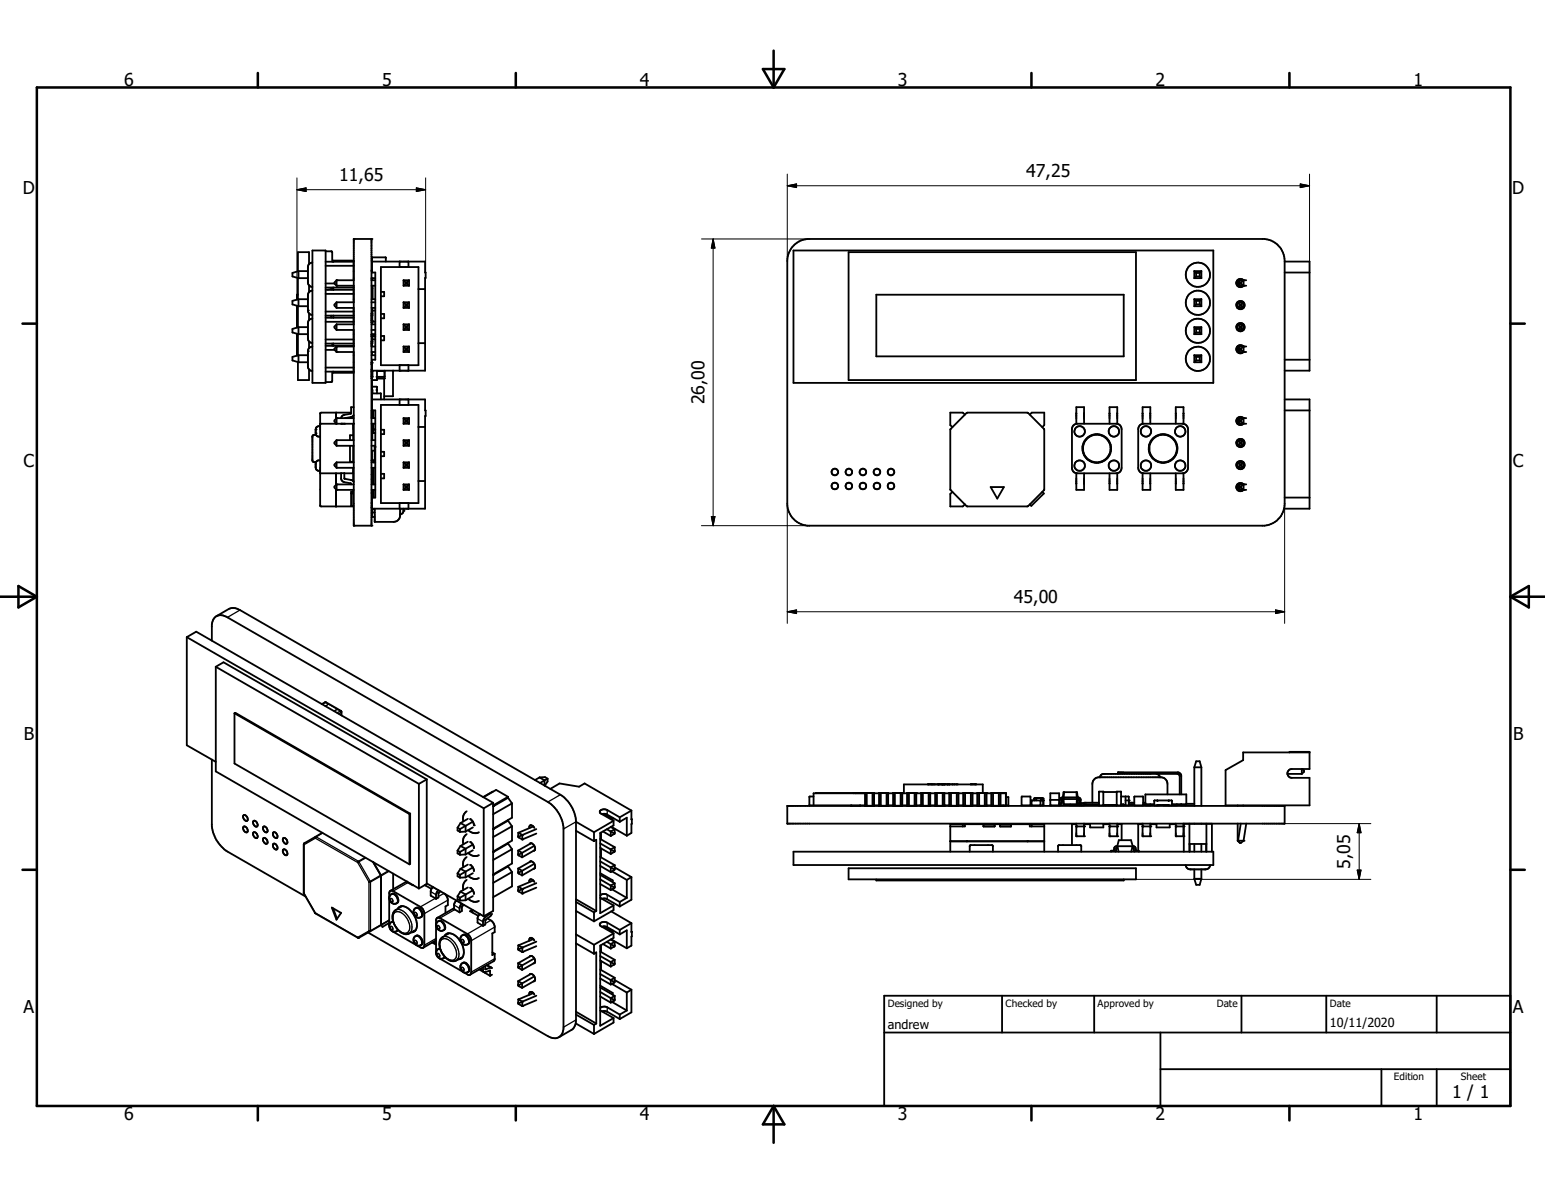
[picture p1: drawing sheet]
<svg xmlns="http://www.w3.org/2000/svg" width="279mm" height="216mm" viewBox="0 0 279 216" stroke-linecap="round" stroke-linejoin="round" font-family="sans-serif">
<defs><g id="words">
<g font-size="3.2">
<text x="22.5" y="15.6">6</text>
<text x="69.1" y="15.6">5</text>
<text x="115.7" y="15.6">4</text>
<text x="162.3" y="15.6">3</text>
<text x="209" y="15.6">2</text>
<text x="255.6" y="15.6">1</text>
<text x="4.1" y="35">D</text>
<text x="61.3" y="32.7">11,65</text>
<text x="185.6" y="32">47,25</text>
<text x="273.5" y="35">D</text>
<text x="127.4" y="73.1" transform="rotate(-90 127.4 73.1)">26,00</text>
<text x="4.3" y="84.4">C</text>
<text x="273.6" y="84.4">C</text>
<text x="183.3" y="109">45,00</text>
<text x="4.3" y="133.7">B</text>
<text x="273.6" y="133.7">B</text>
<text x="244.2" y="157.1" transform="rotate(-90 244.2 157.1)">5,05</text>
<text x="4.3" y="183.1">A</text>
<text x="273.6" y="183.1">A</text>
<text x="22.5" y="202.6">6</text>
<text x="69.1" y="202.6">5</text>
<text x="115.7" y="202.6">4</text>
<text x="162.3" y="202.6">3</text>
<text x="209" y="202.6">2</text>
<text x="255.6" y="202.6">1</text>
<text x="262.6" y="198.6">1 / 1</text>
</g>
<g font-size="2.3">
<text x="240.5" y="185.7">10/11/2020</text>
<text x="160.5" y="186">andrew</text>
</g>
<g font-size="1.8">
<text x="160.5" y="182.1">Designed by</text>
<text x="181.9" y="182.1">Checked by</text>
<text x="198.5" y="182.1">Approved by</text>
<text x="220" y="182">Date</text>
<text x="240.5" y="182">Date</text>
<text x="252.1" y="195.4">Edition</text>
<text x="264.2" y="195.4">Sheet</text>
</g>
</g></defs>
<g fill="none" stroke="#000" stroke-width=".33">
<path d="M53.7 55.3v3.9M53.9 53.3h-.2v.9M53.9 50.3v3.8M53.9 55.3v3.9M54 59.2h1.7M54 54.1h1.7M54 55.4h1.7M54 49h1.7M54 50.3h1.7M54 49v1.3M54 54.1v1.3M54 59.2v1.2"/>
<path d="M54 59.2l-1.1 .3v.6l1.1 .3M54 49l-1.1 .4v.6l1.1 .3M54 54.1l-1.1 .3v.6l1.1 .4M55.9 52.9l-.2 .4v2.8l.2 .5M55.9 56.6l.6 .3M55.9 47.8v-2.2h-2v3.5M55.9 51.6v1.2M55.9 56.7v1.2M56.5 47.5l-.5 .2-.3 .6v3l.3 .4 .5 .2M56.5 57.6l-.5 .2-.3 .6v3l.3 .4 .5 .2M56.5 45.3h2.4v23.9h-2.4zM56.5 52.6l-.6 .3"/>
<path d="M58.9 51.3h1.6M58.9 47.3h5M58.9 52h5M58.9 48.1h5M58.9 57.5h5M58.9 58.2h5M58.9 52.4h5M58.9 53.1h5M58.9 57.1h5M58.9 56.3h5M58.9 45.4l1.1 .1 .1 1.8M59.9 52.3v.1"/>
<path d="M59.9 57.1v.4M59.9 52.3l-.7 .1M59.9 52.3l.4 .1M60.1 52v.3M60.3 47.3v-.2h3.6v3.6M60.3 52v.4M60.3 57.1v.4M60.5 51.3l.4 .4M60.9 58.6h3.1M60.9 59.7h3.1M60.9 54.7h3.1M60.9 55.7h3.1"/>
<path d="M60.9 51.7h3.1M60.9 50.7h3.1M60.9 50.7v1M60.9 54.7v1M60.9 58.6v1.1M60.9 50.7l-.4 .4v.2M60.9 54.7l-.4 .4v.2l.4 .4M60.9 58.6l-.4 .5v.2l.4 .4M63.9 54.1h.1M63.9 49h.1M63.9 50.3h.1M63.9 51.7v3"/>
<path d="M63.9 55.7v2.9M63.9 59.7v3M64 43.2h3.2v51.9h-3.2zM67.2 54.1h.7M67.2 49h.1M67.2 50.3h.7M67.2 58.6h.7M67.2 59.7h.7M67.2 54.7h.7M67.2 55.7h.7M67.2 51.7h.7M67.2 50.7h.7"/>
<path d="M67.2 56.6l.1 .1M67.2 56.7h.1M67.2 58.3h.1M67.2 48.9h.1M67.2 57h.1M67.2 58h.1M67.3 46.6v2.7h.6v15.7h-.6v2h9.6v-16.7h.1l-.1-3h-9.6M67.3 58.2h.6M67.3 50.3v.4M67.3 51.7v2.4M67.3 55.7v1M67.3 56.2h.6"/>
<path d="M67.3 46.6l2.4-.1 .1 .8M67.3 52.2h.1M67.3 57.3v1.3M67.3 56.2v2M67.4 51.7v2.4M68.9 48.3h6.8v17.7h-6.8zM68.9 52.8h.6v.8h-.6M68.9 56.8h.6v.8h-.6M72.3 47.3v1M73 58.6h1M73 59.7h1M73 54.7h1"/>
<path d="M73 55.7h1M73 51.7h1M73 50.7h1M73 50.7v1M73 54.7v1M73 58.6v1.1M73 58.6l.4 .5M73 50.7l.4 .4M73 54.7l.4 .4M73.4 59.1h.2M73.4 59.3h.2M73.4 55.1h.2"/>
<path d="M73.4 55.3h.2M73.4 51.3h.2M73.4 51.1h.2M73.4 51.1v.2M73.4 55.1v.2M73.4 59.1v.2M73.4 59.3l-.4 .4M73.4 51.3l-.4 .4M73.4 55.3l-.4 .4M73.6 51.1v.2M73.6 55.1v.2M73.6 59.1v.2"/>
<path d="M73.6 59.3l.4 .4M73.6 51.3l.4 .4M73.6 55.3l.4 .4M73.9 47.3v1M74 50.7v1M74 54.7v1M74 58.6v1.1M74 58.6l-.4 .5M74 50.7l-.4 .4M74 54.7l-.4 .4M75.7 52.3h1.2M143.5 45.3h75.9v23.9h-75.9z"/>
<path d="M143.5 44.4l1.3-.9 1.2-.3h82.7a4 4 0 0 1 3.6 4v43.9a4 4 0 0 1-3.6 4h-82.7a4 4 0 0 1-3.6-4v-43.9a4 4 0 0 1 1.1-2.8zM153.5 45.6h51.9v23.1h-51.9zM158.5 53.3h44.7v11.1h-44.7zM216 59.2h1.3M216 49v1.3M216 54.1v1.3M216 59.2v1.2M216 59.2l.3 .3M216 54.1h1.3M216 55.4h1.3M216 54.1l.3 .3M216 49h1.3"/>
<path d="M216 50.3h1.3M216 49l.3 .4M216.3 59.5h.7M216.3 49.4v.6M216.3 54.4v.6M216.3 59.5v.6M216.3 54.4h.7M216.3 55l-.3 .4M216.3 55h.7M216.3 49.4h.7M216.3 50l-.3 .3M216.3 50h.7"/>
<path d="M217 49.4v.6M217 54.4v.6M217 59.5v.6M217 55l.3 .4M217 50l.3 .3M217.3 49v1.3M217.3 54.1v1.3M217.3 59.2v1.2M217.3 59.2l-.3 .3M217.3 54.1l-.3 .3M217.3 49l-.3 .4M223.8 54.7v1"/>
<path d="M223.8 58.6v1.1M223.8 58.6h1.1M223.8 59.7h1.1M223.8 54.7h1.1M223.8 55.7h1.1M223.8 58.6l.4 .5M223.8 54.7l.4 .4M224.2 51.1l-.3-.4v1l.3-.4M224.2 51.1v.2M224.2 55.1v.2M224.2 59.1v.2M224.2 59.1h.2"/>
<path d="M224.2 59.3h.2M224.2 59.3l-.4 .4M224.2 55.1h.2M224.2 55.3h.2M224.2 55.3l-.4 .4M224.2 51.3h.2M224.2 51.1h.2M224.4 55.1l.4-.4v1l-.4-.4M224.4 59.1l.4-.5v1.1l-.4-.4M224.4 51.1v.2M224.4 55.1v.2M224.4 59.1v.2"/>
<path d="M224.4 51.3l.5 .4M224.9 58.6l.1 .4v.5M224.9 58.6a.76 .76 0 0 0-1.2 .1 .76 .76 0 0 0 .2 1.1 .76 .76 0 0 0 1.1-.3M224.9 50.7v1M224.9 50.7l-.5 .4M224.9 50.7a.76 .76 0 0 0-1.1-.1 .76 .76 0 0 0 0 1.1 .76 .76 0 0 0 1.1 0M225 54.9v.5M225 58.9v.5M225.4 50.7h-1.6v1h1.6M232.3 47.3h4.5v19.7h-4.5M232.3 49.3h4.5M53.7 60.3v4"/>
<path d="M53.9 65.5v3.2h2v-1.9M53.9 60.4v3.9M54 60.4h1.7M54 64.2h1.7M54 65.5h1.7M54 64.2v1.3M54 64.2l-1.1 .3v.7l1.1 .3M55.9 63l-.2 .5v2.8l.2 .5M55.9 66.8l.6 .3M55.9 61.7v1.3M56.5 62.7l-.6 .3M57.2 78.7h-.5l-.2 .2v4.4l.2 .2 .5 .1"/>
<path d="M57.9 76.6h6.1M57.9 77.1a.64 .64 0 0 0-.8 .6v.6a.64 .64 0 0 0 .8 .7M58.9 63.3h1.6M58.9 62.5h5M58.9 67.2h5M58.9 66.5h5M58.9 62.1h5M58.9 61.4h5M60.1 62.1v.4M60.1 67.2l-.1 1.8-1.1 .1M60.3 62.1v.4M60.5 63.2l.4 .4"/>
<path d="M60.8 74.6v1.1M60.8 76.5v.1M60.9 79.6h3.1M60.9 75.6h3.1M60.9 63.6h3.1M60.9 62.7h3.1M60.9 62.7v.9M60.9 75.6v1M60.9 79.6v1M60.9 79.6l-.4 .4v.2l.4 .4M60.9 75.6l-.4 .4v.2l.4 .4M60.9 62.7l-.4 .3v.2"/>
<path d="M63.5 74.6h-5.4l-.2 .1v16.7l.2 .2h5.8M63.5 75.4v.2M63.9 75.2v.4M63.9 76.6v3M63.9 78.7h-.6v.9M63.9 75.2l-.4 .2-1.1 .2M63.9 60.4h.1M63.9 64.2h.1M63.9 65.5h.1M63.9 63.6v3.8h-3.6v-.2M64 73.6h-.5l-.1 1.2-1.4 .3-.3 .5M64 75.1l-.1 .1"/>
<path d="M67.2 60.4h.7M67.2 64.2h.7M67.2 65.5h.1M67.2 79.6h.7M67.2 76.6h.7M67.2 75.6h.7M67.2 63.6h.7M67.2 62.7h.7M67.2 67.1h.2M67.2 74.2h.7v15.8h-.6M67.2 62h.1M67.2 68.4h.1"/>
<path d="M67.2 66.8h.1M67.2 65.9h.1M67.2 61.7h.1M67.2 60.8h.7M67.2 65.6h.1M67.2 60.5h.7M67.2 60.9h.1M67.3 72.2h9.6v2h.1v1h-.1v16.8h-9.6M67.3 71.1h1.6v1.1M67.3 60.8v1.9M67.3 63.6v.6M67.3 76.6v1.7h.6"/>
<path d="M67.3 75.1h.2M67.3 70.5l.1 .6M67.3 70h.9v1.1M67.3 61.4h.6M67.3 74.8h.2M67.3 68.1v7.5M67.3 78.3v1.3M67.4 67v1.1h-.2M67.5 77.7h.4M67.5 77.6h.4M67.5 74.2v1.4M67.5 76.6v1.4h-.2"/>
<path d="M68.1 68.1l.1 .1M68.2 67.1h1.3M68.2 67v1.7h-.9M68.2 68.1h1.3M68.2 68.4h1.3M68.9 77.7h.6v.8h-.6M68.9 73.2h6.8v17.8h-6.8zM68.9 60.8h.6v.7h-.6M69.5 68.4v3.8M69.5 67v1.4M71.1 67v4.6h-1.6M71.1 67v.1"/>
<path d="M72.3 66v1M72.3 72.2v1M73 79.6h1M73 76.6h1M73 75.6h1M73 63.6h1M73 62.7h1M73 62.7v.9M73 75.6v1M73 79.6v1M73 75.6l.4 .4M73 79.6l.4 .4"/>
<path d="M73 62.7l.4 .3M73.4 80h.2M73.4 76.2h.2M73.4 76h.2M73.4 63.2h.2M73.4 63h.2M73.4 63v.2M73.4 76v.2M73.4 80v.2M73.4 76.2l-.4 .4M73.4 63.2l-.4 .4M73.6 63v.2"/>
<path d="M73.6 76v.2M73.6 80v.2M73.6 76.2l.4 .4M73.6 63.2l.4 .4M73.9 66v1M73.9 72.2v1M74 62.7v.9M74 75.6v1M74 79.6v1M74 75.6l-.4 .4M74 79.6l-.4 .4M74 62.7l-.4 .3"/>
<path d="M75.7 77.2h1.2M75.7 62.1h1.2M174.5 75l-.4-.4h-2.2v2.3l.3 .3M174.8 74.7l11-.1 3 3v10.9l-2.9 3-11 .1-3-3v-10.9zM186.2 75l.4-.4h2.2v2.3l-.3 .3M194.6 76.6h7.4l.6 .3 .2 .7v7a.96 .96 0 0 1-1 1h-7.2M194.6 76.6l-.5 .3-.2 .5v7.4l.2 .5 .5 .3M194.6 76.6v-3h1.4v3M200.6 76.6v-3h1.4v3M206.6 76.6v-3h1.4v3M212.6 76.6v-3h1.4v3M214 76.6h-7.3l-.6 .3-.3 .7v7a.96 .96 0 0 0 1 1h7.2"/>
<path d="M214 76.6l.7 .5 .1 .5v7l-.1 .6-.7 .4M216 64.2v1.3M216 60.4h1.3M216 64.2h1.3M216 65.5h1.3M216 64.2l.3 .3M216.3 60.1l-.3 .3M216.3 64.5v.7M216.3 60.1h.7M216.3 64.5h.7M216.3 65.2l-.3 .3M216.3 65.2h.7"/>
<path d="M217 64.5v.7M217 60.1l.3 .3M217 65.2l.3 .3M217.3 64.2v1.3M217.3 64.2l-.3 .3M223.8 75.6l.6-.2 .5 .2v1a.75 .75 0 0 1-1.1 .1 .75 .75 0 0 1 0-1.1zM223.8 79.6h1.1M223.8 79.6v1M223.8 79.6l.4 .4M224.2 63l-.3-.3v.9l.3-.4M224.2 76l-.3-.4v1M224.2 80h.2"/>
<path d="M224.2 76.2h.2M224.2 76.2l-.3 .4M224.2 76h.2M224.2 63v.2M224.2 76v.2M224.2 80v.2M224.2 63.2h.2M224.2 63h.2M224.4 80l.4-.4v1l-.4-.4M224.4 76.2l.5 .4M224.4 63v.2M224.4 76v.2"/>
<path d="M224.4 80v.2M224.4 63.2l.5 .4M224.9 79.6a.75 .75 0 0 0-1.2 0 .75 .75 0 0 0 .2 1.2 .75 .75 0 0 0 1.1-.4M224.9 79.6l.1 .3v.5M224.9 62.7v.9M224.9 75.6l-.5 .4M224.9 62.7l-.5 .3M224.9 62.7a.76 .76 0 0 0-1.1-.1 .76 .76 0 0 0 0 1.1 .76 .76 0 0 0 1.1-.1M225 79.8v.6M225.4 75.6h-1.6v1h1.6M225.4 62.7h-1.6v.9h1.6M232.3 72.2h4.5v19.8h-4.6"/>
<path d="M232.3 74.2h4.5M232.3 65h4.5M57.9 85.6h3.8M57.9 83.2l-.5 .1-.3 .5 .1 1.1 .3 .2h.4M60.8 85.6v2.1M60.8 88.5v3.1M60.9 88.6h3.1M60.9 87.6h3.1M60.9 83.6h3.1M60.9 84.6h3.1M60.9 80.6h3.1M60.9 83.6v1"/>
<path d="M60.9 87.6v1M60.9 87.6l-.4 .4v.2l.4 .4M60.9 83.6l-.4 .4v.2l.4 .4M62.3 85.6h1.6M63.3 80.6v2.9h.6M63.5 89.2h.4M63.9 80.6v3M63.9 84.6v2.4M63.9 88.6v3M63.9 88.9h-.4v2.6h.4M63.9 87l-.3-.2-1.3-.2v-1h-.6v.9l.1 .4 .4 .3 1.2 .2 .1 .2M63.9 87l.1 .1"/>
<path d="M67.2 88.6h.7M67.2 87.6h.7M67.2 83.6h.7M67.2 84.6h.7M67.2 80.6h.7M67.2 89.1h.1M67.2 86.6h.1M67.2 85.8h.1M67.2 90.9h.1M67.2 91.7h.1M67.2 83.3h.4v.3M67.2 83.2h.1"/>
<path d="M67.2 91.8h.1M67.3 84.6v3M67.3 88.6v4.9h.5M67.3 92.7h.5M67.3 92.1h.5M67.3 92v.1M67.6 84.6v3M67.6 88.6v1.4M67.8 81.5h-.5v1.8M67.8 92v2.4h3.4a1.21 1.21 0 0 0 1.2-1.2v-1.2M67.9 80.8h-.1v2.8M68.9 85.7h.6v.8h-.6"/>
<path d="M68.9 81.7h.6v.8h-.6M72.3 91v1M73 88.6h1M73 87.6h1M73 83.6h1M73 84.6h1M73 80.6h1M73 83.6v1M73 87.6v1M73 92a.71 .71 0 0 1-.6 1M73 87.6l.4 .4M73 83.6l.4 .4"/>
<path d="M73.4 88.2h.2M73.4 88h.2M73.4 84h.2M73.4 84.2h.2M73.4 80.2h.2M73.4 88.2l-.4 .4M73.4 84v.2M73.4 88v.2M73.4 84.2l-.4 .4M73.4 80.2l-.4 .4M73.6 88.2l.4 .4M73.6 84v.2"/>
<path d="M73.6 88v.2M73.6 84.2l.4 .4M73.6 80.2l.4 .4M73.9 91v1M74 83.6v1M74 87.6v1M74 87.6l-.4 .4M74 83.6l-.4 .4M75.7 87h1.2M172.2 88.9l-.3 .4v2.3h2.2l.4-.4M179.2 88.1h2.3l-1.2 2.1zM188.5 88.9l.3 .3-2.3 2.3-.3-.3"/>
<path d="M194.6 85.6v3h1.4v-3M195.8 80.6v1M195.8 80.9a2.5 2.5 0 0 1 3.8-1.9 2.5 2.5 0 0 1 0 4.2 2.5 2.5 0 0 1-3.8-1.9M202 85.6v3h-1.4v-3M206.6 85.6v3h1.4v-3M207.8 80.6v1M214 85.6v3h-1.4v-3M223.8 83.6h1.1M223.8 84.6h1.1M223.8 80.6h1.1M223.8 83.6v1M223.8 83.6l.4 .4"/>
<path d="M224.2 88.2h.2M224.2 88l-.3-.4v1l.3-.4M224.2 88h.2M224.2 84h.2M224.2 84.2l-.4 .4M224.2 84.2h.2M224.2 80.2h.2M224.2 80.2l-.4 .4M224.2 84v.2M224.2 88v.2M224.4 88.2l.5 .4M224.4 84l.4-.4v1l-.4-.4"/>
<path d="M224.4 84v.2M224.4 88v.2M224.9 87.6v1M224.9 87.6l-.5 .4M224.9 87.6a.76 .76 0 0 0-1.1-.1 .76 .76 0 0 0 0 1.1 .76 .76 0 0 0 1.1 0M225 83.8v.6M225.4 87.6h-1.6v1h1.6M232.3 90h4.5M33.8 115.2l1.7-1 53.7 31M33.8 115.2v19.6l5.2 3M33.8 115.2l53.7 31M39.1 111.4a2 2 0 0 1 2 .2l58 33.4a6.5 6.5 0 0 1 2.8 4.6v36.4l-.2 .9-.6 .6"/>
<path d="M39.1 111.4l2.7-1.4h.8l.8 .3 57.9 33.4a6.3 6.3 0 0 1 2.9 4.9M39.1 111.4l-.5 .5-.2 .7-.1 3.2M38.3 137.4v12a6.3 6.3 0 0 0 2.8 4.6l14.2 8.1M39 120.6l1.4-.8 36.8 21.1M39 120.6v18.9l36.8 21.2M39 120.6l36.8 21.1M42.4 129v9.1l31.6 18.2M42.4 129l.2-.1 31.6 18.2M42.4 129l31.6 18.2M58.2 127.3l.8-.3 2.7 1.5 .1 .9M202.2 139.9v-.2h10.9l.4 .2 .1 .3v3.4M209.1 139.9l.5 .3 .1 .3"/>
<path d="M216 138.7v7M216 138.7h1.3M216 138.7l.3-1h.7l.3 1M217.3 138.7v7M232.8 139.9h2.6M233.2 136.1v-.1h3.6v3.1h-3.2a.8 .8 0 0 0-.8 .8 .8 .8 0 0 0 .8 .7h3.2v5h-15.2v-6.3l3.2-1.8v-1.4h12M235.4 139.1v.8M235.5 139.1l.3 .3v.2l-.4 .3M44.1 149.5a.61 .61 0 0 1 .6 .3 .61 .61 0 0 1-.1 .7 .73 .73 0 0 1-.5-1zM44.1 147.4a.67 .67 0 0 1 .6 .3 .67 .67 0 0 1 0 .7 .72 .72 0 0 1-.6-1zM45.8 150.6a.59 .59 0 0 1 .7 .2 .59 .59 0 0 1-.1 .8 .82 .82 0 0 1-.6-1zM45.9 148.4a.62 .62 0 0 1 .6 .4 .62 .62 0 0 1-.1 .7 .71 .71 0 0 1-.5-1.1z"/>
<path d="M47.6 149.5a.62 .62 0 0 1 .7 .3 .62 .62 0 0 1-.1 .7 .77 .77 0 0 1-.6-1zM47.6 151.5a.62 .62 0 0 1 .7 .4 .62 .62 0 0 1-.1 .7 .74 .74 0 0 1-.6-1.1zM49.4 152.7l.3-.1 .5 .5a.35 .35 0 0 1-.2 .5 .35 .35 0 0 1-.4-.2zM49.4 150.6a.6 .6 0 0 1 .7 .2 .6 .6 0 0 1-.1 .8 .81 .81 0 0 1-.6-1zM51.2 153.7v-.1a.62 .62 0 0 1 .7 .3 .62 .62 0 0 1-.1 .8 .78 .78 0 0 1-.6-1zM51.2 151.5a.62 .62 0 0 1 .7 .4 .62 .62 0 0 1-.1 .7 .74 .74 0 0 1-.6-1.1zM58.3 150.6l-3.4 2v8.9l2.2 3.7 7.6 4.4M67.5 155.9l1.4 2.5v8.9M71.1 158v2.8M73.6 159.4l-3 1.7M73.6 159.4l1 .7M74 147.2v9.1"/>
<path d="M74.2 147.1l-.2 .1M74.2 147.1v9.1l-.2 .1M74.6 160v.1M75.8 141.7v19M76.9 159.9v.2M77.2 159.7l10.3 6M77.2 140.9v18.9l-1.4 .9M77.2 140.9l-1.4 .8M82.7 157.9l.5 .3M82.7 149.7v.5l.5 .2M82.7 153.8v.5l.5 .3M82.7 157.9v.5l.5 .3"/>
<path d="M82.7 153.8l.5 .3M82.7 149.7l.5 .2M83.2 149.9v.5M83.2 154.1v.5M83.2 158.2v.5M83.3 157.1l.9 .5M83.3 148.8l.9 .5v1.1M83.3 153l.9 .5v1M83.3 157.1l-.6 .8M83.3 153l-.6 .8M83.3 148.8l-.6 .9M84.2 157.6v1"/>
<path d="M84.2 157.6l-1 .6M84.2 158.6l-1 .1M84.2 154.5l-1 .1M84.2 150.4h-1M84.4 146.7a1.57 1.57 0 0 0-.6 1.8M84.4 150.8a1.57 1.57 0 0 0-.6 1.9M84.4 155a1.57 1.57 0 0 0-.6 1.8M84.4 159.1a1.57 1.57 0 0 0-.6 1.8M84.6 156.3l-1.3 .8M84.6 152.2l-1.3 .8M84.6 148.1l-1.3 .7M84.7 158.4a1.67 1.67 0 0 0 1.9 .4"/>
<path d="M84.7 150.1a1.67 1.67 0 0 0 1.9 .4M84.7 154.2a1.67 1.67 0 0 0 1.9 .4M85 148.1h.1M85 152.3h.1M85 156.4h.1M85.1 156.4l.4 .5 .2 .6M85.1 152.3l.4 .4M85.1 148.1l.4 .5 .2 .6M85.5 156.8l-1.3 .8M85.5 157.9l-1.3 .7M85.5 152.7l-2.3 1.4M85.5 153.7l-1.3 .8"/>
<path d="M85.5 148.6l-2.3 1.3M85.5 149.6l-1.3 .8M85.5 152.7l.2 .6M87.5 146.2v19.5M89.2 143.1l-1.8 1M89.2 145.5l.1 .1M89.2 154.1l.1-.1zM89.2 145.2v19.5l-1.7 1M89.2 145.2l-1.7 1M89.3 145.8h-.1M89.3 145.6v.2M89.3 149.8v.1"/>
<path d="M89.3 153.9v.1M89.3 158v.2M89.3 158.2h-.1M89.3 149.9h-.1M91.9 144.3l-2.6 1.5M91.9 144.3l.7 1M91.9 144.1l-2.6 1.5M91.9 144.1v.2M91.9 148.3v.1M91.9 152.4v.1M91.9 156.5v.2M91.9 144.1l-2.2-1.3-2.3 1.4"/>
<path d="M91.9 156.7l-2.6 1.5M91.9 156.7l.7 1M91.9 152.5l-2.6 1.5M91.9 152.5l.7 1M91.9 148.4l-2.6 1.5M91.9 148.4l.7 1M92.6 145.3v2.6l-3.4 1.9M92.6 145.3l-3.4 1.9M92.6 149.4v2.6l-3.4 2M92.6 153.5v2.6l-3.4 2M92.6 157.7v2.6l-3.4 1.9M92.6 157.7l-3.4 1.9"/>
<path d="M92.6 153.5l-3.4 2M92.6 149.4l-3.4 2M93.7 151.2l.1 .2M93.7 153.8v.8l.1 .1M93.7 157.1v.8l.1 .1M93.7 157.1l.7 .4M93.7 153.8l.7 .4M93.7 157.7l.1 .1M93.7 154.5h.1M93.7 151.2l.1 .1M93.8 150.6l.6 .4M93.8 150.6l-.1 .6"/>
<path d="M93.8 151.3v.1M93.8 154.5v.2M93.8 157.8v.2M93.8 158l.6 .3M93.8 154.7l.6 .3M93.8 151.4l.6 .4M94.4 154.2v.8M94.4 157.5v.8M94.4 157.5l-.6 .3M94.4 154.2l-.6 .3M94.4 151v.8M94.4 151l-.6 .3"/>
<path d="M95.8 152.6a.77 .77 0 0 1 1 .9l-.1 .2M96 155.7l-2.3 1.4M96 152.5l-2.3 1.3M96 155.7l-.2 .2M96 155.7a.99 .99 0 0 1 .7 1.2M96.5 159.2l-2.7 1.2M96.5 149.4l-2.7 1.2M96.6 156.2l-2.2 1.3M96.6 152.9l-2.2 1.3M96.6 149.7a.49 .49 0 0 0-.3-.5 .49 .49 0 0 0-.6 .3v.2M96.6 159.5a.5 .5 0 0 0-.3-.5 .5 .5 0 0 0-.6 .2v.3M96.7 153.7l-.2 .1"/>
<path d="M96.7 156.9l-2.3 1.4M96.7 153.7l-2.3 1.3M96.7 156.9l-.2 .2M97 159.7l-2.6 1.1M97 150.7l-2.6 1.1M97 149.9l-2.6 1.1M97.6 140.6l.9 .5M97.6 140.6l-.9 .5M97.6 140.6l1-.1 .4 .3M98.5 141.1l-.8 .5M98.5 141.1v.9M99 140.8l-.5 .3"/>
<path d="M99 140.8v.5l-.5 .8M99.5 142.7l1.7-1 3.5 .6 1-.6 8.5 4.9M104.2 148.6l3.2 1.9M104.2 150.2l3.2 1.9M104.2 148.6l-.1 36.4M107.4 152.1l.4-.3v12.9M107.4 150.5v1.6M108.5 157.9l2.3 1.3v.3M108.5 159.8l1.9 1.1M108.5 158.2l2.7 1.5M108.5 159l1.9 1.1M108.5 154.9l2.7 1.5"/>
<path d="M108.5 155.8l1.9 1M108.5 156.6l1.9 1.1M108.5 151.7l2.7 1.5M108.5 152.5l1.9 1.1M108.5 153.3l1.9 1.1M108.7 150.6v1.2M108.7 153.4v1.6M109 150.3l1.4 .9M109.2 147.2l1.6 .9v-.2M109.2 147.2h.5l2.4 1.4M109.2 147.2h-.4M109.7 149.9l.7 .4"/>
<path d="M110.4 150.3v.9M110.4 153.6v.8M110.4 156.8v.9M110.4 149.5l.8 .4M110.4 156.8l.6 .4M110.4 150.3l.6 .4M110.4 153.6l.6 .3M110.5 149.5l2.8 1.6M110.7 157.6l2.6 1.5M111 148.4v.9l-2.5 1.3v14.5l2.5-1.4M111 148.4l-3.6 2.1M111 150.7v.1"/>
<path d="M111 153.9v.2M111 157.2v.2M111 157.4l-.6 .3M111 150.8l-.6 .4M111 154.1l-.6 .3M111.2 149.9v.9h-.2M111.2 153.2v.8l-.2 .1M111.2 156.4v.9l-.2 .1M111.2 159.7v.8l-.2 .1M111.2 156.8l3 1.8M111.2 159.7l-.8 .4M111.2 156.4l-.8 .4"/>
<path d="M111.2 149.9l-.8 .4M111.2 153.2l-.8 .4M111.2 157.1l-.2 .1M111.2 150.6l-.2 .1M111.2 153.9h-.2M112.1 147.8v.8M112.1 148.6l1.2-.7v3.2M112.1 147.8l-2.3-1.3a.93 .93 0 0 0-1.3 .3l.1 .2 2.4 1.4M113.3 159.1v3.3M114.2 146.6v1.6l.1-.1M114.2 158.6v4.1l-2.1 1.2M114.2 146.6l-2.1 1.2"/>
<path d="M114.2 158.6l-.9 .5M114.2 148.1h.1M114.3 148.1l-.1 2.5-.9 .5M142.4 145.7h89.9v3.2h-89.9zM143.5 154h75.9v2.4h-75.9zM147.1 144l-.7 .1v1.5h10.1M147.5 143.4h10.6M153.5 157h51.9v2h-51.9zM153.9 145.6v.1M154.3 143.4h.1M154.6 143.4h.1M155.5 145.6v.1"/>
<path d="M155.6 145.6v.1M156.3 143.4h.1M156.4 143.4h.1M156.4 145.6v.1M156.5 143.4h-9.4v2.2M156.5 143.4v2.3M156.7 143.4v2.3M157.8 143.4v2.3M158.1 145.6h.9M158.1 143.4h.9M158.1 143.4v2.3M158.1 145.6v.1"/>
<path d="M158.5 159v.2h44.7v-.2M159 143.4h1.6v2.3M159 145.6v.1M159 143.4v2.3M159.3 143.4v2.3M160.3 143.4v2.3M160.6 145.6h1M160.6 143.4h1M161.5 143.4h1.7v2.3M161.5 145.6v.1M161.6 143.4v2.3M161.8 143.4v2.3"/>
<path d="M162.9 143.4v2.3M163.2 143.4h.9v2.2h-.9M164 143.4h1.7M164 145.6v.1M164.1 143.4v2.3M164.4 143.4v2.3M165.4 143.4v2.3M165.7 143.4v2.3M165.7 145.6v.1M166.4 145.6v.1M166.6 143.4h-.9v2.2h.9M166.6 145.7v-2.3h1.6v2.3"/>
<path d="M166.9 143.4v2.3M167.3 145.7h.1M167.8 141.8h.1M167.9 143.4v2.3M168.2 145.6h1M168.2 143.4h1M168.3 143.4h.1M168.3 145.6v.1M168.6 141.8h.1M168.7 141.8h.1M168.9 141.8h.1M169.1 141.8h.1"/>
<path d="M169.1 143.4h.1M169.1 145.6v.1M169.4 143.4v2.3M169.5 141.8h.1M169.6 141.8h.1M170.4 141.8h.1M170.5 141.8h.1M170.5 143.4v2.3M170.6 141.8h.1M170.8 145.6h.9M170.8 143.4h.9M170.8 143.4v2.3"/>
<path d="M170.8 143.4h-1.6v2.3M170.8 145.6v.1M171 145.6v.1M171.3 141.8h.1M171.4 141.8h.1M171.6 143.4h1.7M171.6 141.8h.1M171.6 145.6v.1M171.7 143.4v2.3M171.9 154v-5h16.9v5M171.9 152.1h16.9M172 143.4v2.3"/>
<path d="M172.2 141.8h.1M172.3 141.8h.1M172.5 141.8h.1M172.6 141.8h.1M173 141.8h.1M173 143.4v2.3M173.2 141.8h.1M173.3 145.6h.9M173.3 143.4h.9M173.3 143.4v2.3M173.3 145.6v.1M174.1 149v.4"/>
<path d="M174.2 145.7v-2.3h1.7l-.1 2.3M174.2 143.4v2.3M174.5 149v.4h-2.6M174.5 143.4v2.3M175.4 154v-1.1l.2-.1h3.8l.2 .2v1M175.5 141.8h.1M175.6 143.4v2.3M175.8 145.6h1M175.8 143.4h1M176.5 141.8h.1M176.7 143.4h1.7v2.3M176.7 145.6v.1"/>
<path d="M176.8 143.4v2.3M177.1 143.4v2.3M177.7 143.4v-1.6h-14.2v1.6M177.8 145.7h.1M177.9 149v.4h2v-.4M178.1 143.4v2.3M178.4 143.4v2.3M178.4 145.6h.9M178.4 143.4h.9M179.3 143.4h.1M179.3 145.6v.1M179.3 145.7v-2.3h2.6v2.3"/>
<path d="M179.6 143.4v2.3M180.6 143.4v2.3M180.9 149v.4h1.9v-.4M180.9 145.6h1.5M180.9 143.4h1v2.2M180.9 143.4v2.3M181 143.4h.1M181 145.6v.1M181.3 145.7h.1M181.4 145.6v.1M181.9 144.1h.5v1.6M184.8 144.1l1.5-.1v1.6h-1.5z"/>
<path d="M186.2 149v.4h2.6M186.3 144v.1M186.6 144.7h2v.9h-2zM186.6 149v.4M187.1 144.7v-.4h1.4v.4M187.1 144.4h-.1v.3M187.4 144.3v.4M188.2 144.7v.9M188.3 144.3v.4M188.5 144.4h.2l-.1 1.2M189.9 143.4h1.6v2.2h-1.6zM189.9 144.6h1.6"/>
<path d="M191.3 154v-1l.2-.2h3.8l.2 .1v1.1M192.2 144.5l.1 .9h2.5l.2-.9M192.2 144.5h2.8M192.2 144.2h2.8M192.2 144.2v.3M192.2 144.5l-.3 .1v.8l-.4 .2M192.2 144.2l-.5 .2-.2 .9M192.2 144.2l.1-1h2.5l.1 1M192.3 144.2l.1 1.2M192.4 143.2v1M193.6 145.4v.2h1.8M194.6 149h-.7v3.8"/>
<path d="M194.6 148.9v2.3h1.4v-2.3M194.6 149.4h1.4M194.7 143.2v1M194.7 144.2v1.2M194.8 145.3h.4M195 144.5l.2 .2 .1 .8 .7 .1v-.3h-.5M195 144.2v.3M195 144.2l.4 .2 .1 .9M196 149h1.1v.6h2.4v-.6h1.1M198.7 145.4l-2.7 .1M198.7 145.1h-2.6l-.6 .2M198.9 140.5l.2-.3 .4-.3 13.6 .1 .2 .3v3.3"/>
<path d="M199.5 145.5h2.4M199.5 143.2h2.4M199.9 145.5v.1M200.5 145.5v.1M200.6 148.9v2.3h1.4v-2.3M200.6 149.4h1.4M200.9 154v-.2h.5a.63 .63 0 0 1 .5-.8h3.1a.69 .69 0 0 1 .5 .8h.4v.2M201.2 145.5v.1M201.8 145.5v.1M201.9 145.6v-2.5h.8v2.5M202 149h.8v2.9M202.1 153.3l-.3 .1-.1 .6"/>
<path d="M202.3 154l-.3-1 .3-1.1h2.2l.3 1.1-.2 1M202.7 145.4h.4v.2M202.7 144l1.4 .1v1.5h-5.4v-2.5h.8v2.5M203.5 144v1.5h-.4M203.5 144.7h.6M204.1 145.4h1M204.1 145.1h1M204.7 153.3l.3 .1 .1 .6M205.1 144.1h1.6v1.5h-1.6zM206.6 149h-.8v4.8M206.6 148.9v2.3h1.4v-2.3M206.6 149.4h1.4"/>
<path d="M206.7 145.4h2M206.7 145.1h.4M207.1 145.4v-1.8h7.4v1.8h-2.6M207.2 145.4v.2h.8v-.2M208 149h1.1v.6h2.4v-.6h1.1M209.3 145.6h2.6M209.3 144.7v.1M210.4 145.5h.8M211.1 143.6v-1.9a1.2 1.2 0 0 0-1.2-1.2h-11.2a1.2 1.2 0 0 0-1.2 1.2v3.4M211.3 144.8v-.1l-2.6 .1v.8l.9-.1M211.3 144.8l.6-.1v.9M211.9 145.6h.1"/>
<path d="M212 145.4v.2h.8v-.2M212.6 148.9v2.3h1.4v-2.3M212.6 149.4h1.4M213.6 145.4v.2h2.4M214 149h.1M214.1 154v-5h5.1v5M214.4 156.4l.3 .6 .5 .2h3l.5-.3 .1-.5M214.4 145.4v.2M214.5 145.3h1.5M215.1 149v5M215.1 152.6h3.1M216 148.9v.1"/>
<path d="M216 152.6v1.4M216 157.2v1.7M216 158.9h1.3M216 158.9l.3 1.1h.7l.3-1.1M217.3 148.9v.1M217.3 152.6v1.4M217.3 157.2v1.7M218.1 152.6v1.4M218.2 149v5M223.8 145.6v.1M223.8 148.9v3.1M223.8 152h1.1"/>
<path d="M223.8 152l.4 .4M224.4 148.9l-.5 3.1 .3 .4M224.8 145.6v.1M224.9 152l-.5 .4h-.2M225.4 148.9l-.5 3.1M60 164.1l1.7 1-.9 1.2zM60.2 164.2l.7 1.9M66.6 168.6l32.5 18.8a2.08 2.08 0 0 0 2 .1M68.9 167.3l-4 2.3-.2-.1M70.4 166.4l-1.5 .9M70.4 166.9l-1.2 .7-.2-.3M70.6 161.1l-.2 .4v5.8"/>
<path d="M70.6 161.1h.5l4.9 2.9 .5 .5 .2 .5v6.1l-.2 .3M70.6 161.8a.66 .66 0 0 1 .6-.2 .66 .66 0 0 1 .6 .4 .9 .9 0 0 1-.1 1.3 .98 .98 0 0 1-1.1-.3 .98 .98 0 0 1 0-1.2zM71 168.4l.1 .1M71.1 168.5l4.9 2.8 .5 .1M71.1 166.6a.94 .94 0 0 0-.7 .9 .94 .94 0 0 0 .7 .9M71.1 166.6a2.9 2.9 0 0 0 2.6 2.3l1.5-.7M72 168.2l-.4 .2h-.5M72.5 163.9l-.1 .2M72.5 163.9l-.6 .4M72.5 163.9a3.1 3.1 0 0 1 2.8 2.6l.1 1-.2 .7M72.7 163.9l-1.2 .7a1.73 1.73 0 0 0-.4 2M74.7 160l-.1 .1"/>
<path d="M75 164.4a.79 .79 0 0 1 .8-.2 .79 .79 0 0 1 .5 .6 .77 .77 0 0 1-.4 1.1 .77 .77 0 0 1-1-.4 .95 .95 0 0 1 .1-1.1zM75 169.4a.71 .71 0 0 1 .7-.2 .71 .71 0 0 1 .5 .5 .79 .79 0 0 1-.2 1.3 .79 .79 0 0 1-1.1-.6 .9 .9 0 0 1 .1-1zM75.1 168.3h-.2M75.1 168.3l-.7 .3M75.2 168.2l-.1 .1M76.8 160l1.2 .7M78.2 170.4l.7 .4M78.3 160.4l-.4 .7v.9l1 .5M78.9 170l-2.4 1.4M79.1 166h.5l5.1 3 .3 .4 .2 .5v6l-.2 .3M79.1 166l-.2 .4v5.8M79.1 166.6a.99 .99 0 0 1 1.1 .2 .99 .99 0 0 1 .3 1.1 .92 .92 0 0 1-1.3 .2 .92 .92 0 0 1-.1-1.4z"/>
<path d="M79.3 161l-.4 .6v.9M79.5 173.3h.1M79.6 173.3l5.1 3 .3-.1M79.6 171.5a.94 .94 0 0 0-.8 .9 .94 .94 0 0 0 .8 .9M79.7 161.2l-.4 .3v.8l-.4 .2M80.3 161.5a1.56 1.56 0 0 1 .7 1.3v.9l-.4 .2v1.2M80.5 173l-.4 .3h-.5M80.5 173l.1 .2a1.73 1.73 0 0 0 1.9 .5l1.2-.6M81 168.8l-.2 .1M81 168.8l-.6 .4M81.2 168.8h-.2M81.2 168.8a3.5 3.5 0 0 1 2.7 3.6l-.2 .6"/>
<path d="M81.2 168.8l-1.2 .7a2.16 2.16 0 0 0-.1 2.8l.6 .7M82.1 164.2l-3 1.8M82.5 162.8l-.3 .6-.1 1 1 .6M82.7 162.1v.5l.5 .2M82.7 162.1l.5 .2M83.2 162.3v.5M83.3 161.2l.9 .5v1.1M83.3 161.2l-.6 .9M83.4 169.3a.86 .86 0 0 1 .9-.2 .86 .86 0 0 1 .6 .8 .78 .78 0 0 1-.6 1 .78 .78 0 0 1-1-.7v-.6zM83.5 174.2a.92 .92 0 0 1 1.4 .9 .78 .78 0 0 1-.7 .8 .78 .78 0 0 1-.9-.6 .85 .85 0 0 1 .2-1.1zM83.5 163.4l-.3 .6-.1 1M83.5 173.2h-.2"/>
<path d="M83.5 173.2l-.6 .3M83.7 173l-.2 .2M83.9 163.6l-.4 .4v.7l-.4 .3M84.2 162.8h-1M84.6 160.5l-1.3 .7M84.7 162.5a1.67 1.67 0 0 0 1.9 .4M85 160.5h.1M85.1 160.5l.4 .5M85.4 165v-.5l-.4 .3 1.5 .8M85.5 161l-2.3 1.3M85.5 162l-1.3 .8M85.5 161l.2 .6"/>
<path d="M86.7 175.3l.8 .5M86.8 165.3l-.4 .7v.8l1 .6M87.4 174.9v.7l.2 .2M87.6 175.8l1-.3v.9M87.6 175.8l1 .6M87.8 174.7v.6l.9-.3 .3 .1M88.1 174.5l.8 .5M88.1 166.1l.9 .5 .5 .9v1.1l-.5 .2v3.9l.5-.2M88.6 165.2l-1.1 1-.1 1.2M88.6 165v.2M89 165.2l-.4 .5-.8 .6v.9l-.4 .2M89 176.2l-.4 .2"/>
<path d="M89 172.2l.5 .3M89.5 172.5v1l-.2 .3-4.3 2.4M93.7 177.4l.7 .4M93.7 174.2l.7 .4M93.7 161l.1 .2M93.7 171.5l.1 .3M93.7 174.2v.8l.1 .1M93.7 177.4v.8l.1 .1M93.7 178.1h.1M93.7 174.8l.1 .1M93.7 171.5l.1 .1M93.7 161l.1 .1"/>
<path d="M93.8 170.9l.6 .4M93.8 170.9l-.1 .6M93.8 160.4l.6 .4M93.8 160.4l-.1 .6M93.8 178.3l.6 .3M93.8 175.1l.6 .3M93.8 171.8l.6 .4M93.8 161.1v.1M93.8 171.6v.2M93.8 174.9v.2M93.8 178.1v.2M93.8 161.2l.6 .4"/>
<path d="M94.4 174.6v.8M94.4 177.8v.8M94.4 177.8l-.6 .3M94.4 174.6l-.6 .3M94.4 160.8v.8M94.4 171.3v.9M94.4 171.3l-.6 .3M94.4 160.8l-.6 .3M95.8 173a.76 .76 0 0 1 1 .8l-.1 .3M96 176.1l-2.3 1.3M96 172.8l-2.3 1.4M96 176.1l-.2 .1"/>
<path d="M96 176.1a.99 .99 0 0 1 .7 1.2M96.5 179.6l-2.7 1.1M96.5 169.8l-2.7 1.1M96.5 169.8a.38 .38 0 0 0-.6-.2 .38 .38 0 0 0-.2 .5M96.5 179.6a.38 .38 0 0 0-.6-.3 .38 .38 0 0 0-.2 .6M96.5 169.8l.1 .3M96.5 179.6l.1 .3M96.6 176.5l-2.2 1.3M96.6 173.3l-2.2 1.3M96.7 177.3l-2.3 1.3M96.7 174.1l-2.3 1.3M96.7 174.1l-.2 .1"/>
<path d="M96.7 177.3l-.2 .2M97 171.1l-2.6 1.1M97 170.3l-2.6 1M97 160.5l-2.6 1.1M104.2 169l3.2 1.8M104.2 170.6l3.2 1.9M104.2 164.7l3.2 1.9M104.2 163.1l3.2 1.9M104.2 162.6l3.6 2.1M107.4 172.5l.4-.3v12.9M107.4 165v1.6M107.4 170.8v1.7"/>
<path d="M107.8 164.7l-.4 .3M108.5 178.2l2.3 1.3v.4M108.5 178.6l2.7 1.5M108.5 179.4l1.9 1.1M108.5 175.3l2.7 1.5M108.5 176.1l1.9 1.1M108.5 176.9l1.9 1.1M108.5 172.1l2.7 1.5M108.5 172.9l1.9 1.1M108.5 173.7l1.9 1.1M108.5 162.3l2.5 1.4M108.5 161.9a1.15 1.15 0 0 1 1.3-.1l2.3 1.3"/>
<path d="M108.7 170.9v1.2M108.7 173.8v1.6M108.8 162.5h.9l2.4 1.4M109 170.7l1.4 .8M109.2 167.5l.6 .1 2.3 1.4M109.2 167.5l-.4 .1M109.2 167.5l1.6 1v-.3M109.7 170.3l.7 .4M110.4 160.1v.8M110.4 170.7v.8M110.4 174v.8M110.4 177.2v.8"/>
<path d="M110.4 169.9l.8 .4M110.4 177.2l.6 .3M110.4 170.7l.6 .3M110.4 174l.6 .3M110.4 160.1l.6 .4M110.5 164.8l3.7 2.1M110.5 169.8l2.8 1.7M110.7 177.9l2.6 1.6M110.7 160.8l2.6 1.6M110.8 160.7l-.1 .1M111 163.7v.9l-3.6 2M111 168.8v.8l-2.5 1.4v14.5l2.5-1.4"/>
<path d="M111 168.8l-3.6 2M111 160.5v.1M111 171v.2M111 174.3v.1M111 177.5v.2M111 177.7l-.6 .3M111 171.2l-.6 .3M111 174.4l-.6 .4M111 160.6l-.6 .3M111.2 177.2l3 1.8M111.2 176.8l-.8 .4M111.2 170.3l-.8 .4"/>
<path d="M111.2 173.6l-.8 .4M111.2 170.3v.8l-.2 .1M111.2 173.6v.8h-.2M111.2 176.8v.8l-.2 .1M111.2 177.5h-.2M111.2 170.9l-.2 .1M111.2 174.2l-.2 .1M111.2 160.4l-.2 .1M112.1 163.1v.8M112.1 168.1v.9M112.1 169l1.2-.8v3.3M112.1 168.1l-2.3-1.3a.93 .93 0 0 0-1.3 .4l.1 .2 2.4 1.4"/>
<path d="M113.3 179.5v3.2M113.3 162.4l-1.2 .7M114.2 179v4l-2.1 1.3M114.2 166.9v1.7l.1-.1M114.2 179l-.9 .5M114.2 166.9l-2.1 1.2M114.2 168.5h.1M114.3 168.5l-.1 2.5-.9 .5M93.7 181.3l.1 .3M93.7 181.3l.1 .1M93.8 180.7l.6 .4M93.8 180.7l-.1 .6"/>
<path d="M93.8 181.6l.6 .3M93.8 181.4v.2M94.4 181.1v.8M94.4 181.1l-.6 .3M97 180.9l-2.6 1M97 180.1l-2.6 1M104.1 185.1l3.3 1.9M104.1 185l-.3 .8-.3 .3-2.4 1.4M104.2 183.5l3.2 1.8M104.2 182.9l3.6 2.2M107.4 185.3v1.7M107.8 185.1l-.4 .2"/>
<path d="M108.5 182.7l2.5 1.4M108.5 182.3a1.22 1.22 0 0 1 1.3-.2l2.3 1.4M108.5 180.2l1.9 1.1M108.8 182.9l.6-.1 .4 .1 2.3 1.4M110.4 180.5v.8M110.4 180.5l.6 .3M110.7 181.2l2.6 1.5M110.8 181.1h-.1M111 184.1v.8l-3.6 2.1M111 181l-.6 .3M111 180.8v.2M111.2 180.1l-.8 .4"/>
<path d="M111.2 180.1v.8l-.2 .1M111.2 180.7l-.2 .1M112.1 183.5v.8M113.3 182.7l-1.2 .8M159.9 186.7h113.2M159.9 180.1h113.2v19.9h-113.2zM181.2 180.1v6.6M197.9 180.1v6.6M209.9 193.3h63.2M209.9 186.7v13.3M224.5 180.1v6.6M239.8 180.1v6.6"/>
<path d="M249.8 193.3v6.7M259.8 180.1v6.6M259.8 193.3v6.7"/>
<circle cx="216.6" cy="59.8" r="2.2"/>
<circle cx="216.6" cy="54.7" r="2.19"/>
<circle cx="216.6" cy="49.7" r="2.19"/>
<circle cx="224.3" cy="55.2" r=".75"/>
<circle cx="195.2" cy="78" r=".95"/>
<circle cx="201.4" cy="78" r=".95"/>
<circle cx="207.2" cy="78" r=".95"/>
<circle cx="213.4" cy="78" r=".96"/>
<circle cx="216.6" cy="64.9" r="2.19"/>
<circle cx="151" cy="85.4" r=".6"/>
<circle cx="151" cy="87.9" r=".61"/>
<circle cx="153.5" cy="87.9" r=".6"/>
<circle cx="153.5" cy="85.4" r=".6"/>
<circle cx="156" cy="87.9" r=".6"/>
<circle cx="156.1" cy="85.4" r=".6"/>
<circle cx="158.6" cy="87.9" r=".6"/>
<circle cx="158.6" cy="85.4" r=".6"/>
<circle cx="161.1" cy="87.9" r=".6"/>
<circle cx="161.1" cy="85.4" r=".6"/>
<circle cx="195.2" cy="84.2" r=".95"/>
<circle cx="198.3" cy="81.1" r="2.59"/>
<circle cx="201.4" cy="84.2" r=".95"/>
<circle cx="207.2" cy="84.2" r=".95"/>
<circle cx="210.3" cy="81.1" r="2.6"/>
<circle cx="210.3" cy="81.1" r="2.5"/>
<circle cx="213.4" cy="84.2" r=".96"/>
<circle cx="224.3" cy="84.1" r=".75"/>
</g>
<g fill="#000">
<circle cx="55.7" cy="56.1" r=".17"/>
<circle cx="60.9" cy="51.7" r=".17"/>
<circle cx="60.9" cy="50.7" r=".17"/>
<circle cx="64" cy="43.2" r=".17"/>
<circle cx="67.2" cy="43.2" r=".17"/>
<circle cx="67.2" cy="56.6" r=".17"/>
<circle cx="67.2" cy="57" r=".17"/>
<circle cx="67.2" cy="58" r=".17"/>
<circle cx="67.3" cy="56.2" r=".17"/>
<circle cx="67.3" cy="58.2" r=".17"/>
<circle cx="223.9" cy="51.7" r=".17"/>
<circle cx="223.9" cy="50.7" r=".17"/>
<circle cx="224.9" cy="51.7" r=".17"/>
<circle cx="224.9" cy="50.7" r=".17"/>
<circle cx="55.7" cy="63.5" r=".17"/>
<circle cx="57.1" cy="77.7" r=".17"/>
<circle cx="57.1" cy="78.3" r=".17"/>
<circle cx="57.9" cy="76.6" r=".17"/>
<circle cx="60.9" cy="63.6" r=".17"/>
<circle cx="60.9" cy="75.6" r=".17"/>
<circle cx="60.9" cy="62.7" r=".17"/>
<circle cx="61.7" cy="76.6" r=".17"/>
<circle cx="62.3" cy="76.6" r=".17"/>
<circle cx="63.9" cy="76.6" r=".17"/>
<circle cx="67.2" cy="65.6" r=".17"/>
<circle cx="67.2" cy="62" r=".17"/>
<circle cx="67.2" cy="61.7" r=".17"/>
<circle cx="67.2" cy="60.5" r=".17"/>
<circle cx="67.2" cy="68.1" r=".17"/>
<circle cx="67.2" cy="67.1" r=".17"/>
<circle cx="67.3" cy="61.4" r=".17"/>
<circle cx="67.3" cy="78.3" r=".17"/>
<circle cx="67.3" cy="75.1" r=".17"/>
<circle cx="223.9" cy="63.6" r=".17"/>
<circle cx="223.9" cy="62.7" r=".17"/>
<circle cx="223.9" cy="75.6" r=".17"/>
<circle cx="224.9" cy="62.7" r=".17"/>
<circle cx="224.9" cy="63.6" r=".17"/>
<circle cx="224.9" cy="75.6" r=".17"/>
<circle cx="60.9" cy="88.6" r=".17"/>
<circle cx="60.9" cy="87.6" r=".17"/>
<circle cx="64" cy="95.1" r=".17"/>
<circle cx="67.2" cy="95.1" r=".17"/>
<circle cx="67.3" cy="92.7" r=".17"/>
<circle cx="67.3" cy="92.1" r=".17"/>
<circle cx="67.8" cy="80.8" r=".17"/>
<circle cx="73" cy="92.4" r=".17"/>
<circle cx="223.9" cy="88.6" r=".17"/>
<circle cx="223.9" cy="87.6" r=".17"/>
<circle cx="224.9" cy="87.6" r=".17"/>
<circle cx="224.9" cy="88.6" r=".17"/>
<circle cx="85.7" cy="149.2" r=".17"/>
<circle cx="94.4" cy="151" r=".17"/>
<circle cx="94.4" cy="151.8" r=".17"/>
<circle cx="153.9" cy="145.7" r=".17"/>
<circle cx="156.4" cy="143.4" r=".17"/>
<circle cx="156.4" cy="145.7" r=".17"/>
<circle cx="156.7" cy="145.7" r=".17"/>
<circle cx="157.8" cy="145.7" r=".17"/>
<circle cx="159.3" cy="145.7" r=".17"/>
<circle cx="160.3" cy="145.7" r=".17"/>
<circle cx="160.6" cy="145.7" r=".17"/>
<circle cx="161.8" cy="145.7" r=".17"/>
<circle cx="162.9" cy="145.7" r=".17"/>
<circle cx="164" cy="143.4" r=".17"/>
<circle cx="164" cy="145.7" r=".17"/>
<circle cx="164.4" cy="145.7" r=".17"/>
<circle cx="165.4" cy="145.7" r=".17"/>
<circle cx="165.7" cy="143.4" r=".17"/>
<circle cx="165.7" cy="145.7" r=".17"/>
<circle cx="166.6" cy="145.7" r=".17"/>
<circle cx="166.6" cy="143.4" r=".17"/>
<circle cx="166.9" cy="145.7" r=".17"/>
<circle cx="167.9" cy="145.7" r=".17"/>
<circle cx="169.1" cy="145.7" r=".17"/>
<circle cx="169.1" cy="143.4" r=".17"/>
<circle cx="169.4" cy="145.7" r=".17"/>
<circle cx="169.7" cy="141.8" r=".17"/>
<circle cx="170.5" cy="145.7" r=".17"/>
<circle cx="170.7" cy="141.8" r=".17"/>
<circle cx="171.6" cy="141.8" r=".17"/>
<circle cx="172" cy="145.7" r=".17"/>
<circle cx="173" cy="145.7" r=".17"/>
<circle cx="174.5" cy="145.7" r=".17"/>
<circle cx="175.6" cy="145.7" r=".17"/>
<circle cx="176.7" cy="143.4" r=".17"/>
<circle cx="176.7" cy="145.7" r=".17"/>
<circle cx="177.1" cy="145.7" r=".17"/>
<circle cx="178.1" cy="145.7" r=".17"/>
<circle cx="178.4" cy="143.4" r=".17"/>
<circle cx="178.4" cy="145.7" r=".17"/>
<circle cx="179.3" cy="143.4" r=".17"/>
<circle cx="179.3" cy="145.7" r=".17"/>
<circle cx="179.6" cy="145.7" r=".17"/>
<circle cx="180.6" cy="145.7" r=".17"/>
<circle cx="186.6" cy="144.7" r=".17"/>
<circle cx="188.2" cy="144.7" r=".17"/>
<circle cx="188.3" cy="144.3" r=".17"/>
<circle cx="188.6" cy="144.7" r=".17"/>
<circle cx="189.9" cy="145.6" r=".17"/>
<circle cx="191.5" cy="145.6" r=".17"/>
<circle cx="193.9" cy="149" r=".17"/>
<circle cx="194.6" cy="149.4" r=".17"/>
<circle cx="194.6" cy="151.2" r=".17"/>
<circle cx="196" cy="149.4" r=".17"/>
<circle cx="196" cy="151.2" r=".17"/>
<circle cx="200.6" cy="149.4" r=".17"/>
<circle cx="200.6" cy="151.2" r=".17"/>
<circle cx="202" cy="149.4" r=".17"/>
<circle cx="202" cy="151.2" r=".17"/>
<circle cx="204.1" cy="144.7" r=".17"/>
<circle cx="206.6" cy="149.4" r=".17"/>
<circle cx="206.6" cy="151.2" r=".17"/>
<circle cx="208" cy="149.4" r=".17"/>
<circle cx="208" cy="151.2" r=".17"/>
<circle cx="212.6" cy="151.2" r=".17"/>
<circle cx="212.6" cy="149.4" r=".17"/>
<circle cx="214" cy="151.2" r=".17"/>
<circle cx="214" cy="149.4" r=".17"/>
<circle cx="223.9" cy="152" r=".17"/>
<circle cx="224.9" cy="152" r=".17"/>
<circle cx="94.4" cy="171.3" r=".17"/>
<circle cx="94.4" cy="172.2" r=".17"/>
<circle cx="94.4" cy="161.6" r=".17"/>
<circle cx="94.4" cy="160.8" r=".17"/>
<circle cx="94.4" cy="181.1" r=".17"/>
<circle cx="94.4" cy="181.9" r=".17"/>
</g>
<g fill="none" stroke="#000" stroke-width=".23">
<path d="M43.4 110.3l-2.3 1.3M58.8 127h.1M58.9 127l.4 .3M58.9 127l-.6 .3M59 127h-.1M59.3 127.3l1.8 1M59.3 127.3l-.5 .4M61.1 128.3l.5 .3M61.1 128.3l-.7 .3M61.6 128.6l-.7 .3M61.6 128.6l.1 .1v.6M61.7 128.5l-.1 .1"/>
<path d="M61.8 128.7l-.6 .4M55 152.7v8.8M55 152.5v.2M57 151.6l7.7 4.4M57 151.6l-2 1.1M57 151.5v.1M57.2 151.3l7.6 4.4M57.2 151.3h-.2v.2M57.2 151.3l-.2 .2M58.4 150.6l-1.2 .7M64.7 156l2 3.5M64.8 155.7l-.1 .3"/>
<path d="M64.8 155.7l.1 .1M64.9 155.8l2.1 3.6M64.9 155.8l-.2 .2M66 155l-1.2 .7M66.2 155.1l-1.3 .7M66.7 159.5v8.8M66.7 159.5h.3M67 159.4v.1M67 159.4l-.3 .1M67 159.5v8.8M70.2 157.5l-3.2 1.9M70.4 157.5l-3.4 2"/>
<path d="M73.8 159.6l-2.7 1.5M101.3 143.7l-2.2 1.3M104.2 148.6l-2.3 1.3M109.8 146.5v.8M54.9 161.5h.1M54.9 161.6h.1M55 161.5l2 3.6M57 165.1h.1M57 165.1l7.7 4.4M57 165.1l.1 .1M64.7 169.5l.2 .1M64.7 169.5v.1"/>
<path d="M66.7 168.3l-2 1.2M66.7 168.3l.1 .1M67 168.3l-.2 .1M67 168.3h-.2M70.4 166.4l-3.4 1.9M70.6 167.5a.37 .37 0 0 1 .4 .2 .37 .37 0 0 1 0 .4 .43 .43 0 0 1-.4-.6zM70.6 162.5a.36 .36 0 0 1 .4 .2 .36 .36 0 0 1-.1 .4 .49 .49 0 0 1-.3-.6zM70.8 161.7a1.1 1.1 0 0 1 .9 1.6M70.8 166.7h.3M71.3 165.1a1.32 1.32 0 0 1 1.9 .4 2.47 2.47 0 0 1 .6 3 1.26 1.26 0 0 1-1.8-.5 2.62 2.62 0 0 1-.7-2.9zM71.5 164.6a2.08 2.08 0 0 1 2.4 1.2 2.39 2.39 0 0 1 .2 2.9l-.1 .1M71.9 168.1l-.2 .3"/>
<path d="M75 170.1a.32 .32 0 0 1 .4 .1 .32 .32 0 0 1-.2 .4l-.2-.3zM75 165a.39 .39 0 0 1 .4 .2 .39 .39 0 0 1-.1 .4 .42 .42 0 0 1-.3-.6zM75.1 164.2a1.1 1.1 0 0 1 1 1.7M75.1 169.3a1.1 1.1 0 0 1 1 1.6M77.9 161.2l1 .6M78.3 160.4l1 .6M78.4 170.3l.5 .3M78.7 162.4l-2.7 1.6M78.9 169.7l-2.2 1.2M79.1 167.4a.31 .31 0 0 1 .4 .1 .31 .31 0 0 1-.2 .4l-.2-.3zM79.1 172.4a.37 .37 0 0 1 .4 .2 .37 .37 0 0 1-.1 .4 .46 .46 0 0 1-.3-.6zM79.2 171.6h.4"/>
<path d="M79.2 166.6a1.07 1.07 0 0 1 1 1.6M79.8 169.9a1.28 1.28 0 0 1 1.9 .5 2.74 2.74 0 0 1 .7 2.9 1.25 1.25 0 0 1-1.9-.4 2.55 2.55 0 0 1-.7-3zM80 169.5a1.61 1.61 0 0 1 2 .7 2.76 2.76 0 0 1 .6 3.4l-.1 .1M80.3 161.5l-1 .6M80.4 172.9l-.2 .4M81 162.8l-4.3 2.4M82.1 163.7l1 .5M82.3 164.5l-2.7 1.5M82.5 162.9l1 .5M83.5 169.9a.4 .4 0 0 1 .3 .2 .4 .4 0 0 1 .1 .4l-.4-.2zM83.5 174.9a.45 .45 0 0 1 .4 .6 .41 .41 0 0 1-.4-.6zM83.6 169.1a1.09 1.09 0 0 1 1 1.7"/>
<path d="M83.6 174.2a1.08 1.08 0 0 1 1 1.6M86.4 166.1l1 .6M86.8 165.3l1 .6M86.9 175.2l.5 .3M87.2 167.3l-2.7 1.6M87.8 175.2v.1M87.9 174.6l.7 .4M88.4 165.2h.2M88.5 165.1h.1M88.5 175.5l.1 .1M88.7 166.4l-.9 .6M89.5 167.6l-4.3 2.5"/>
<path d="M89.5 173.3l-4.3 2.5M109.8 161.8v.8M109.8 166.8v.8M104.2 184.4l-2.3 1.3M109.8 182.1v.8"/>
</g>
<g fill="none" stroke="#000" stroke-width=".46">
<path d="M6.7 15.8h266.4v184.2h-266.4zM46.6 13.2v2.6M93.3 13.2v2.6M138 12.5h3.8l-1.9 3.3zM139.9 9.2v6.6M186.5 13.2v2.6M233.2 13.2v2.6M4.1 58.5h2.6M273.1 58.5h2.6M0 107.9h6.7M3.3 106l3.4 1.9-3.4 1.9zM273.1 107.9h6.3"/>
<path d="M273.1 107.9l3.4-1.9v3.8zM4.1 157.3h2.6M273.1 157.3h2.6M46.6 200v2.6M93.3 200v2.6M139.9 200v6.6M139.9 200l1.9 3.3h-3.8zM186.5 200v2.6M233.2 200v2.6"/>
</g>
<g fill="none" stroke="#000" stroke-width=".18">
<path d="M53.7 34.3h23.3M53.7 34.3l1.7-.3v.6zM53.7 32.2v21.1M75.3 34l1.7 .3-1.7 .3zM77 32.2v17.1M142.4 33.6l1.6-.3v.6zM142.4 31.5v15.7M142.4 33.6h94.4M235.1 33.3l1.7 .3-1.7 .3zM236.8 31.5v17.8M126.9 43.2h19.5M129 43.2v51.9"/>
<path d="M129 43.2l.3 1.7h-.7zM126.9 95.1h19.5M128.6 93.4h.7l-.3 1.7zM142.4 91.1v21.6M232.3 91.1v21.6M142.4 110.6h89.9M142.4 110.6l1.6-.3v.6zM230.7 110.3l1.6 .3-1.6 .3zM205.4 159h42.5M228.3 148.9h19.6M245.4 157.3h.7l-.3 1.7zM245.8 148.9v10.1"/>
<path d="M245.8 148.9l.3 1.7h-.7z"/>
</g>
<path d="M53.7 34.3l1.7-.3v.6zM75.3 34l1.7 .3-1.7 .3zM142.4 33.6l1.6-.3v.6zM235.1 33.3l1.7 .3-1.7 .3zM129 43.2l.3 1.7h-.7zM128.6 93.4h.7l-.3 1.7zM142.4 110.6l1.6-.3v.6zM230.7 110.3l1.6 .3-1.6 .3zM245.4 157.3h.7l-.3 1.7zM245.8 148.9l.3 1.7h-.7z" fill="#000" stroke="#000" stroke-width=".18"/>
<use href="#words"/>
</svg>
